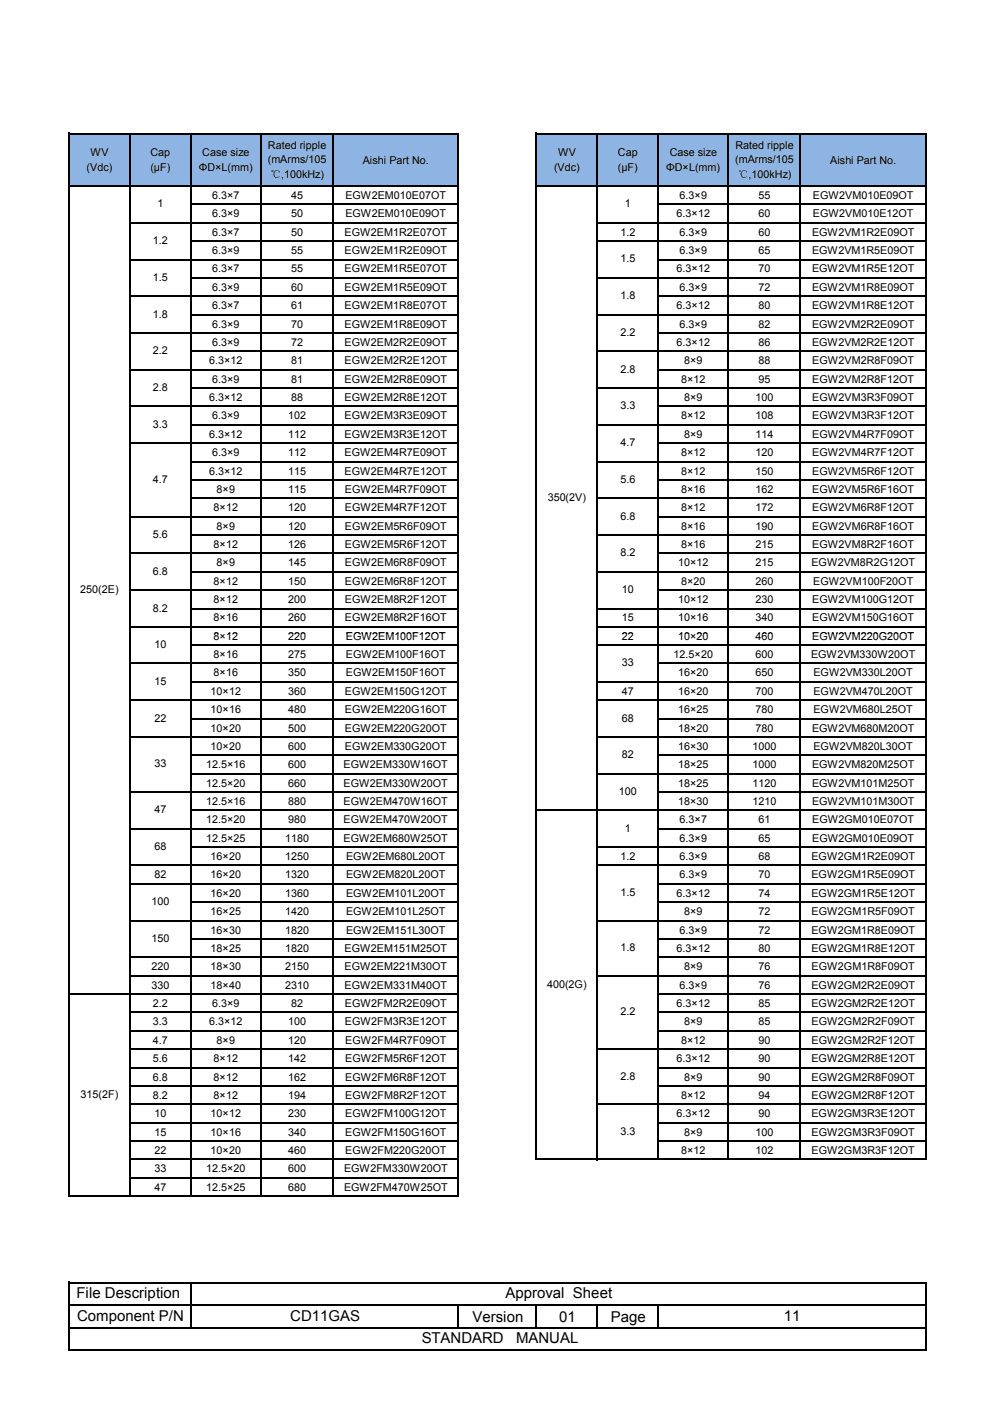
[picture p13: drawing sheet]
<svg xmlns="http://www.w3.org/2000/svg" width="210mm" height="297mm" viewBox="0 0 210 297" stroke-linecap="round" stroke-linejoin="round" font-family="sans-serif">
<defs><g id="words">
<g font-size="3.2">
<text x="16.2" y="275.3">File Description</text>
<text x="107.1" y="275.3">Approval Sheet</text>
<text x="16.3" y="280.1">Component P/N</text>
<text x="61.6" y="280.1">CD11GAS</text>
<text x="100.2" y="280.2">Version</text>
<text x="118.5" y="280.2">01</text>
<text x="129.5" y="280.2">Page</text>
<text x="166.2" y="280.1">11</text>
<text x="89.4" y="284.8">STANDARD</text>
<text x="109.5" y="284.8">MANUAL</text>
</g>
<g font-size="2.3">
<text x="19.2" y="33.2">WV</text>
<text x="31.9" y="33.2">Cap</text>
<text x="42.9" y="33.2">Case size</text>
<text x="56.8" y="34.6">(mArms/105</text>
<text x="56.8" y="31.6">Rated ripple</text>
<text x="76.9" y="34.7">Aishi Part No.</text>
<text x="118.3" y="33.2">WV</text>
<text x="131" y="33.2">Cap</text>
<text x="142" y="33.2">Case size</text>
<text x="155.9" y="34.6">(mArms/105</text>
<text x="155.9" y="31.6">Rated ripple</text>
<text x="176" y="34.7">Aishi Part No.</text>
<text x="18.4" y="36.2">(Vdc)</text>
<text x="31.9" y="36.2">(µF)</text>
<text x="42.2" y="36.2">ΦD×L(mm)</text>
<text x="57.3" y="37.7">℃,100kHz)</text>
<text x="117.5" y="36.2">(Vdc)</text>
<text x="131" y="36.2">(µF)</text>
<text x="141.3" y="36.2">ΦD×L(mm)</text>
<text x="156.4" y="37.7">℃,100kHz)</text>
<text x="33.4" y="44">1</text>
<text x="45" y="42.2">6.3×7</text>
<text x="45" y="46.1">6.3×9</text>
<text x="61.7" y="42.2">45</text>
<text x="61.7" y="46.1">50</text>
<text x="73.2" y="42.2">EGW2EM010E07OT</text>
<text x="73.2" y="46.1">EGW2EM010E09OT</text>
<text x="132.5" y="44">1</text>
<text x="143.5" y="46.1">6.3×12</text>
<text x="144.1" y="42.2">6.3×9</text>
<text x="160.8" y="42.2">55</text>
<text x="160.8" y="46.1">60</text>
<text x="172.3" y="42.2">EGW2VM010E09OT</text>
<text x="172.3" y="46.1">EGW2VM010E12OT</text>
<text x="32.4" y="51.8">1.2</text>
<text x="45" y="50">6.3×7</text>
<text x="45" y="53.9">6.3×9</text>
<text x="61.7" y="50">50</text>
<text x="61.7" y="53.9">55</text>
<text x="73.1" y="50">EGW2EM1R2E07OT</text>
<text x="73.1" y="53.9">EGW2EM1R2E09OT</text>
<text x="131.5" y="50">1.2</text>
<text x="144.1" y="50">6.3×9</text>
<text x="144.1" y="53.9">6.3×9</text>
<text x="160.8" y="50">60</text>
<text x="160.8" y="53.9">65</text>
<text x="172.2" y="50">EGW2VM1R2E09OT</text>
<text x="172.2" y="53.9">EGW2VM1R5E09OT</text>
<text x="32.4" y="59.5">1.5</text>
<text x="45" y="57.8">6.3×7</text>
<text x="61.7" y="57.8">55</text>
<text x="73.1" y="57.8">EGW2EM1R5E07OT</text>
<text x="131.5" y="55.7">1.5</text>
<text x="143.5" y="57.8">6.3×12</text>
<text x="160.8" y="57.8">70</text>
<text x="172.2" y="57.8">EGW2VM1R5E12OT</text>
<text x="45" y="61.7">6.3×9</text>
<text x="45" y="65.6">6.3×7</text>
<text x="61.7" y="61.7">60</text>
<text x="61.7" y="65.6">61</text>
<text x="73.1" y="61.7">EGW2EM1R5E09OT</text>
<text x="73.1" y="65.6">EGW2EM1R8E07OT</text>
<text x="131.5" y="63.4">1.8</text>
<text x="143.5" y="65.6">6.3×12</text>
<text x="144.1" y="61.7">6.3×9</text>
<text x="160.8" y="61.7">72</text>
<text x="160.8" y="65.6">80</text>
<text x="172.2" y="61.7">EGW2VM1R8E09OT</text>
<text x="172.2" y="65.6">EGW2VM1R8E12OT</text>
<text x="32.4" y="67.3">1.8</text>
<text x="45" y="69.5">6.3×9</text>
<text x="61.7" y="69.5">70</text>
<text x="73.1" y="69.5">EGW2EM1R8E09OT</text>
<text x="131.5" y="71.2">2.2</text>
<text x="144.1" y="69.5">6.3×9</text>
<text x="160.8" y="69.5">82</text>
<text x="172.2" y="69.5">EGW2VM2R2E09OT</text>
<text x="32.4" y="75.1">2.2</text>
<text x="44.4" y="77.2">6.3×12</text>
<text x="45" y="73.3">6.3×9</text>
<text x="61.7" y="73.3">72</text>
<text x="61.7" y="77.2">81</text>
<text x="73.1" y="73.3">EGW2EM2R2E09OT</text>
<text x="73.1" y="77.2">EGW2EM2R2E12OT</text>
<text x="143.5" y="73.3">6.3×12</text>
<text x="145" y="77.2">8×9</text>
<text x="160.8" y="73.3">86</text>
<text x="160.8" y="77.2">88</text>
<text x="172.2" y="73.3">EGW2VM2R2E12OT</text>
<text x="172.2" y="77.2">EGW2VM2R8F09OT</text>
<text x="32.4" y="82.9">2.8</text>
<text x="45" y="81.1">6.3×9</text>
<text x="61.7" y="81.1">81</text>
<text x="73.1" y="81.1">EGW2EM2R8E09OT</text>
<text x="131.5" y="79">2.8</text>
<text x="144.4" y="81.1">8×12</text>
<text x="160.8" y="81.1">95</text>
<text x="172.2" y="81.1">EGW2VM2R8F12OT</text>
<text x="44.4" y="85">6.3×12</text>
<text x="45" y="88.9">6.3×9</text>
<text x="61.1" y="88.9">102</text>
<text x="61.7" y="85">88</text>
<text x="73.1" y="85">EGW2EM2R8E12OT</text>
<text x="73.1" y="88.9">EGW2EM3R3E09OT</text>
<text x="131.5" y="86.8">3.3</text>
<text x="144.4" y="88.9">8×12</text>
<text x="145" y="85">8×9</text>
<text x="160.2" y="85">100</text>
<text x="160.2" y="88.9">108</text>
<text x="172.2" y="85">EGW2VM3R3F09OT</text>
<text x="172.2" y="88.9">EGW2VM3R3F12OT</text>
<text x="32.4" y="90.7">3.3</text>
<text x="44.4" y="92.8">6.3×12</text>
<text x="61.1" y="92.8">112</text>
<text x="73.1" y="92.8">EGW2EM3R3E12OT</text>
<text x="131.5" y="94.6">4.7</text>
<text x="145" y="92.8">8×9</text>
<text x="160.2" y="92.8">114</text>
<text x="172.2" y="92.8">EGW2VM4R7F09OT</text>
<text x="44.4" y="100.6">6.3×12</text>
<text x="45" y="96.7">6.3×9</text>
<text x="61.1" y="96.7">112</text>
<text x="61.1" y="100.6">115</text>
<text x="73.1" y="96.7">EGW2EM4R7E09OT</text>
<text x="73.1" y="100.6">EGW2EM4R7E12OT</text>
<text x="144.4" y="96.7">8×12</text>
<text x="144.4" y="100.6">8×12</text>
<text x="160.2" y="96.7">120</text>
<text x="160.2" y="100.6">150</text>
<text x="172.2" y="96.7">EGW2VM4R7F12OT</text>
<text x="172.2" y="100.6">EGW2VM5R6F12OT</text>
<text x="32.4" y="102.4">4.7</text>
<text x="45.9" y="104.5">8×9</text>
<text x="61.1" y="104.5">115</text>
<text x="73.1" y="104.5">EGW2EM4R7F09OT</text>
<text x="116.1" y="106.3">350(2V)</text>
<text x="131.5" y="102.4">5.6</text>
<text x="144.4" y="104.5">8×16</text>
<text x="160.2" y="104.5">162</text>
<text x="172.2" y="104.5">EGW2VM5R6F16OT</text>
<text x="45.3" y="108.4">8×12</text>
<text x="45.9" y="112.3">8×9</text>
<text x="61.1" y="108.4">120</text>
<text x="61.1" y="112.3">120</text>
<text x="73.1" y="108.4">EGW2EM4R7F12OT</text>
<text x="73.1" y="112.3">EGW2EM5R6F09OT</text>
<text x="131.5" y="110.2">6.8</text>
<text x="144.4" y="108.4">8×12</text>
<text x="144.4" y="112.3">8×16</text>
<text x="160.2" y="108.4">172</text>
<text x="160.2" y="112.3">190</text>
<text x="172.2" y="108.4">EGW2VM6R8F12OT</text>
<text x="172.2" y="112.3">EGW2VM6R8F16OT</text>
<text x="32.4" y="114.1">5.6</text>
<text x="45.3" y="116.2">8×12</text>
<text x="61.1" y="116.2">126</text>
<text x="73.1" y="116.2">EGW2EM5R6F12OT</text>
<text x="131.5" y="118">8.2</text>
<text x="144.4" y="116.2">8×16</text>
<text x="160.2" y="116.2">215</text>
<text x="172.2" y="116.2">EGW2VM8R2F16OT</text>
<text x="17" y="125.8">250(2E)</text>
<text x="32.4" y="121.9">6.8</text>
<text x="45.3" y="124">8×12</text>
<text x="45.9" y="120.1">8×9</text>
<text x="61.1" y="120.1">145</text>
<text x="61.1" y="124">150</text>
<text x="73.1" y="120.1">EGW2EM6R8F09OT</text>
<text x="73.1" y="124">EGW2EM6R8F12OT</text>
<text x="131.8" y="125.8">10</text>
<text x="143.8" y="120.1">10×12</text>
<text x="144.4" y="124">8×20</text>
<text x="160.2" y="120.1">215</text>
<text x="160.2" y="124">260</text>
<text x="172" y="120.1">EGW2VM8R2G12OT</text>
<text x="172.4" y="124">EGW2VM100F20OT</text>
<text x="32.4" y="129.7">8.2</text>
<text x="45.3" y="127.9">8×12</text>
<text x="45.3" y="131.8">8×16</text>
<text x="61.1" y="127.9">200</text>
<text x="61.1" y="131.8">260</text>
<text x="73.1" y="127.9">EGW2EM8R2F12OT</text>
<text x="73.1" y="131.8">EGW2EM8R2F16OT</text>
<text x="131.8" y="131.8">15</text>
<text x="143.8" y="127.9">10×12</text>
<text x="143.8" y="131.8">10×16</text>
<text x="160.2" y="127.9">230</text>
<text x="160.2" y="131.8">340</text>
<text x="172.2" y="127.9">EGW2VM100G12OT</text>
<text x="172.2" y="131.8">EGW2VM150G16OT</text>
<text x="32.7" y="137.4">10</text>
<text x="45.3" y="135.7">8×12</text>
<text x="61.1" y="135.7">220</text>
<text x="73.3" y="135.7">EGW2EM100F12OT</text>
<text x="131.8" y="135.7">22</text>
<text x="143.8" y="135.7">10×20</text>
<text x="160.2" y="135.7">460</text>
<text x="172.2" y="135.7">EGW2VM220G20OT</text>
<text x="45.3" y="139.5">8×16</text>
<text x="45.3" y="143.4">8×16</text>
<text x="61.1" y="139.5">275</text>
<text x="61.1" y="143.4">350</text>
<text x="73.3" y="139.5">EGW2EM100F16OT</text>
<text x="73.3" y="143.4">EGW2EM150F16OT</text>
<text x="131.8" y="141.3">33</text>
<text x="142.8" y="139.5">12.5×20</text>
<text x="143.8" y="143.4">16×20</text>
<text x="160.2" y="139.5">600</text>
<text x="160.2" y="143.4">650</text>
<text x="172" y="139.5">EGW2VM330W20OT</text>
<text x="172.5" y="143.4">EGW2VM330L20OT</text>
<text x="32.7" y="145.2">15</text>
<text x="44.7" y="147.3">10×12</text>
<text x="61.1" y="147.3">360</text>
<text x="73.1" y="147.3">EGW2EM150G12OT</text>
<text x="131.8" y="147.3">47</text>
<text x="143.8" y="147.3">16×20</text>
<text x="160.2" y="147.3">700</text>
<text x="172.5" y="147.3">EGW2VM470L20OT</text>
<text x="32.7" y="153">22</text>
<text x="44.7" y="151.2">10×16</text>
<text x="44.7" y="155.1">10×20</text>
<text x="61.1" y="151.2">480</text>
<text x="61.1" y="155.1">500</text>
<text x="73.1" y="151.2">EGW2EM220G16OT</text>
<text x="73.1" y="155.1">EGW2EM220G20OT</text>
<text x="131.8" y="153">68</text>
<text x="143.8" y="151.2">16×25</text>
<text x="143.8" y="155.1">18×20</text>
<text x="160.2" y="151.2">780</text>
<text x="160.2" y="155.1">780</text>
<text x="172.2" y="155.1">EGW2VM680M20OT</text>
<text x="172.5" y="151.2">EGW2VM680L25OT</text>
<text x="44.7" y="159">10×20</text>
<text x="61.1" y="159">600</text>
<text x="73.1" y="159">EGW2EM330G20OT</text>
<text x="131.8" y="160.8">82</text>
<text x="143.8" y="159">16×30</text>
<text x="159.6" y="159">1000</text>
<text x="172.5" y="159">EGW2VM820L30OT</text>
<text x="32.7" y="162.7">33</text>
<text x="43.7" y="162.9">12.5×16</text>
<text x="43.7" y="166.8">12.5×20</text>
<text x="61.1" y="162.9">600</text>
<text x="61.1" y="166.8">660</text>
<text x="72.9" y="162.9">EGW2EM330W16OT</text>
<text x="72.9" y="166.8">EGW2EM330W20OT</text>
<text x="143.8" y="162.9">18×25</text>
<text x="143.8" y="166.8">18×25</text>
<text x="159.6" y="162.9">1000</text>
<text x="159.6" y="166.8">1120</text>
<text x="172.2" y="162.9">EGW2VM820M25OT</text>
<text x="172.2" y="166.8">EGW2VM101M25OT</text>
<text x="32.7" y="172.5">47</text>
<text x="43.7" y="170.7">12.5×16</text>
<text x="61.1" y="170.7">880</text>
<text x="72.9" y="170.7">EGW2EM470W16OT</text>
<text x="131.2" y="168.6">100</text>
<text x="143.8" y="170.7">18×30</text>
<text x="159.6" y="170.7">1210</text>
<text x="172.2" y="170.7">EGW2VM101M30OT</text>
<text x="43.7" y="174.6">12.5×20</text>
<text x="43.7" y="178.5">12.5×25</text>
<text x="60.5" y="178.5">1180</text>
<text x="61.1" y="174.6">980</text>
<text x="72.9" y="174.6">EGW2EM470W20OT</text>
<text x="72.9" y="178.5">EGW2EM680W25OT</text>
<text x="132.5" y="176.3">1</text>
<text x="144.1" y="174.6">6.3×7</text>
<text x="144.1" y="178.5">6.3×9</text>
<text x="160.8" y="174.6">61</text>
<text x="160.8" y="178.5">65</text>
<text x="172.2" y="174.6">EGW2GM010E07OT</text>
<text x="172.2" y="178.5">EGW2GM010E09OT</text>
<text x="32.7" y="180.2">68</text>
<text x="44.7" y="182.4">16×20</text>
<text x="60.5" y="182.4">1250</text>
<text x="73.4" y="182.4">EGW2EM680L20OT</text>
<text x="131.5" y="182.4">1.2</text>
<text x="144.1" y="182.4">6.3×9</text>
<text x="160.8" y="182.4">68</text>
<text x="172" y="182.4">EGW2GM1R2E09OT</text>
<text x="32.1" y="191.9">100</text>
<text x="32.7" y="186.3">82</text>
<text x="44.7" y="186.3">16×20</text>
<text x="44.7" y="190.1">16×20</text>
<text x="60.5" y="186.3">1320</text>
<text x="60.5" y="190.1">1360</text>
<text x="73.4" y="186.3">EGW2EM820L20OT</text>
<text x="73.4" y="190.1">EGW2EM101L20OT</text>
<text x="131.5" y="190">1.5</text>
<text x="143.5" y="190.1">6.3×12</text>
<text x="144.1" y="186.3">6.3×9</text>
<text x="160.8" y="186.3">70</text>
<text x="160.8" y="190.1">74</text>
<text x="172" y="186.3">EGW2GM1R5E09OT</text>
<text x="172" y="190.1">EGW2GM1R5E12OT</text>
<text x="44.7" y="194">16×25</text>
<text x="44.7" y="197.9">16×30</text>
<text x="60.5" y="194">1420</text>
<text x="60.5" y="197.9">1820</text>
<text x="73.4" y="194">EGW2EM101L25OT</text>
<text x="73.4" y="197.9">EGW2EM151L30OT</text>
<text x="144.1" y="197.9">6.3×9</text>
<text x="145" y="194">8×9</text>
<text x="160.8" y="194">72</text>
<text x="160.8" y="197.9">72</text>
<text x="172" y="197.9">EGW2GM1R8E09OT</text>
<text x="172.1" y="194">EGW2GM1R5F09OT</text>
<text x="32.1" y="199.7">150</text>
<text x="44.7" y="201.8">18×25</text>
<text x="60.5" y="201.8">1820</text>
<text x="73.1" y="201.8">EGW2EM151M25OT</text>
<text x="131.5" y="201.7">1.8</text>
<text x="143.5" y="201.8">6.3×12</text>
<text x="160.8" y="201.8">80</text>
<text x="172" y="201.8">EGW2GM1R8E12OT</text>
<text x="32.1" y="205.7">220</text>
<text x="32.1" y="209.6">330</text>
<text x="44.7" y="205.7">18×30</text>
<text x="44.7" y="209.6">18×40</text>
<text x="60.5" y="205.7">2150</text>
<text x="60.5" y="209.6">2310</text>
<text x="73.1" y="205.7">EGW2EM221M30OT</text>
<text x="73.1" y="209.6">EGW2EM331M40OT</text>
<text x="116" y="209.5">400(2G)</text>
<text x="144.1" y="209.6">6.3×9</text>
<text x="145" y="205.7">8×9</text>
<text x="160.8" y="205.7">76</text>
<text x="160.8" y="209.6">76</text>
<text x="172" y="209.6">EGW2GM2R2E09OT</text>
<text x="172.1" y="205.7">EGW2GM1R8F09OT</text>
<text x="32.4" y="213.5">2.2</text>
<text x="45" y="213.5">6.3×9</text>
<text x="61.7" y="213.5">82</text>
<text x="73.1" y="213.5">EGW2FM2R2E09OT</text>
<text x="131.5" y="215.3">2.2</text>
<text x="143.5" y="213.5">6.3×12</text>
<text x="160.8" y="213.5">85</text>
<text x="172" y="213.5">EGW2GM2R2E12OT</text>
<text x="32.4" y="217.4">3.3</text>
<text x="32.4" y="221.3">4.7</text>
<text x="44.4" y="217.4">6.3×12</text>
<text x="45.9" y="221.3">8×9</text>
<text x="61.1" y="217.4">100</text>
<text x="61.1" y="221.3">120</text>
<text x="73.1" y="217.4">EGW2FM3R3E12OT</text>
<text x="73.2" y="221.3">EGW2FM4R7F09OT</text>
<text x="144.4" y="221.3">8×12</text>
<text x="145" y="217.4">8×9</text>
<text x="160.8" y="217.4">85</text>
<text x="160.8" y="221.3">90</text>
<text x="172.1" y="217.4">EGW2GM2R2F09OT</text>
<text x="172.1" y="221.3">EGW2GM2R2F12OT</text>
<text x="32.4" y="225.2">5.6</text>
<text x="45.3" y="225.2">8×12</text>
<text x="61.1" y="225.2">142</text>
<text x="73.2" y="225.2">EGW2FM5R6F12OT</text>
<text x="143.5" y="225.2">6.3×12</text>
<text x="160.8" y="225.2">90</text>
<text x="172" y="225.2">EGW2GM2R8E12OT</text>
<text x="17.1" y="232.8">315(2F)</text>
<text x="32.4" y="229.1">6.8</text>
<text x="32.4" y="233">8.2</text>
<text x="45.3" y="229.1">8×12</text>
<text x="45.3" y="233">8×12</text>
<text x="61.1" y="229.1">162</text>
<text x="61.1" y="233">194</text>
<text x="73.2" y="229.1">EGW2FM6R8F12OT</text>
<text x="73.2" y="233">EGW2FM8R2F12OT</text>
<text x="131.5" y="228.9">2.8</text>
<text x="144.4" y="233">8×12</text>
<text x="145" y="229.1">8×9</text>
<text x="160.8" y="229.1">90</text>
<text x="160.8" y="233">94</text>
<text x="172.1" y="229.1">EGW2GM2R8F09OT</text>
<text x="172.1" y="233">EGW2GM2R8F12OT</text>
<text x="32.7" y="236.9">10</text>
<text x="44.7" y="236.9">10×12</text>
<text x="61.1" y="236.9">230</text>
<text x="73.2" y="236.9">EGW2FM100G12OT</text>
<text x="143.5" y="236.9">6.3×12</text>
<text x="160.8" y="236.9">90</text>
<text x="172" y="236.9">EGW2GM3R3E12OT</text>
<text x="32.7" y="240.8">15</text>
<text x="32.7" y="244.7">22</text>
<text x="44.7" y="240.8">10×16</text>
<text x="44.7" y="244.7">10×20</text>
<text x="61.1" y="240.8">340</text>
<text x="61.1" y="244.7">460</text>
<text x="73.2" y="240.8">EGW2FM150G16OT</text>
<text x="73.2" y="244.7">EGW2FM220G20OT</text>
<text x="131.5" y="240.6">3.3</text>
<text x="144.4" y="244.7">8×12</text>
<text x="145" y="240.8">8×9</text>
<text x="160.2" y="240.8">100</text>
<text x="160.2" y="244.7">102</text>
<text x="172.1" y="240.8">EGW2GM3R3F09OT</text>
<text x="172.1" y="244.7">EGW2GM3R3F12OT</text>
<text x="32.7" y="248.6">33</text>
<text x="43.7" y="248.6">12.5×20</text>
<text x="61.1" y="248.6">600</text>
<text x="72.9" y="248.6">EGW2FM330W20OT</text>
<text x="32.7" y="252.5">47</text>
<text x="43.7" y="252.5">12.5×25</text>
<text x="61.1" y="252.5">680</text>
<text x="72.9" y="252.5">EGW2FM470W25OT</text>
</g>
</g></defs>
<g fill="#8db4e2">
<path d="M14.8 28.3h82.4v11.2h-82.4z"/>
<path d="M113.7 28.3h82.6v11.2h-82.6z"/>
</g>
<g fill="none" stroke="#000" stroke-width=".34">
<path d="M14.6 28.1v106.1M14.8 28.3h82.5M14.8 39.4h82.5M27.5 28.5v105.7M40.4 28.5v105.7M55.3 28.5v105.7M70.6 28.5v105.7M97.2 28.5v105.7M113.7 28.1v106.1M113.9 28.3h82.5M113.9 39.4h82.5M126.6 28.5v105.7"/>
<path d="M139.5 28.5v105.7M154.4 28.5v105.7M169.7 28.5v105.7M196.3 28.5v105.7M27.7 47.2h69.6M27.7 55h69.6M40.6 43.3h56.7M40.6 51.1h56.7M40.6 58.9h56.7M126.8 47.2h69.6M126.8 51.1h69.6M126.8 58.9h69.6"/>
<path d="M139.7 43.3h56.7M139.7 55h56.7M27.7 62.8h69.6M27.7 70.6h69.6M27.7 78.4h69.6M40.6 66.7h56.7M40.6 74.5h56.7M126.8 66.7h69.6M126.8 74.5h69.6M139.7 62.8h56.7M139.7 70.6h56.7M139.7 78.4h56.7"/>
<path d="M27.7 86.2h69.6M27.7 94h69.6M40.6 82.3h56.7M40.6 90.1h56.7M40.6 97.9h56.7M126.8 82.3h69.6M126.8 90.1h69.6M126.8 97.9h69.6M139.7 86.2h56.7M139.7 94h56.7M27.7 109.5h69.6M27.7 117.3h69.6"/>
<path d="M40.6 101.8h56.7M40.6 105.6h56.7M40.6 113.4h56.7M126.8 105.6h69.6M126.8 113.4h69.6M139.7 101.8h56.7M139.7 109.5h56.7M139.7 117.3h56.7M27.7 125.1h69.6M27.7 132.9h69.6M40.6 121.2h56.7M40.6 129h56.7"/>
<path d="M126.8 121.2h69.6M126.8 129h69.6M126.8 132.9h69.6M139.7 125.1h56.7"/>
</g>
<path d="M14.8 253.6h181.5v11.4h-181.5z" fill="#fff"/>
<g fill="none" stroke="#000" stroke-width=".34">
<path d="M14.6 132.9v120.9M27.5 132.7v121.1M27.7 132.9h69.6M40.4 133v120.8M40.6 136.8h56.7M55.3 133v120.8M70.6 133v120.8M97.2 133v120.8M113.7 132.9v113.1M126.6 132.7v113.3M126.8 132.9h69.6M126.8 136.8h69.6"/>
<path d="M139.5 133v113M154.4 133v113M169.7 133v113M196.3 133v113M27.7 140.7h69.6M27.7 148.4h69.6M27.7 156.2h69.6M40.6 144.6h56.7M40.6 152.3h56.7M126.8 144.6h69.6M126.8 148.4h69.6M126.8 156.2h69.6"/>
<path d="M139.7 140.7h56.7M139.7 152.3h56.7M27.7 167.9h69.6M27.7 175.7h69.6M40.6 160.1h56.7M40.6 164h56.7M40.6 171.8h56.7M40.6 179.6h56.7M113.9 171.8h82.5M126.8 164h69.6M126.8 179.6h69.6M139.7 160.1h56.7"/>
<path d="M139.7 167.9h56.7M139.7 175.7h56.7M27.7 183.5h69.6M27.7 187.4h69.6M27.7 195.2h69.6M40.6 191.3h56.7M40.6 199.1h56.7M126.8 183.5h69.6M126.8 195.2h69.6M139.7 187.4h56.7M139.7 191.3h56.7M139.7 199.1h56.7"/>
<path d="M14.8 210.8h82.5M27.7 203h69.6M27.7 206.9h69.6M27.7 214.7h69.6M27.7 218.6h69.6M126.8 206.9h69.6M139.7 203h56.7M139.7 210.8h56.7M139.7 214.7h56.7M139.7 218.6h56.7M27.7 222.4h69.6M27.7 226.3h69.6"/>
<path d="M27.7 230.2h69.6M27.7 234.1h69.6M27.7 238h69.6M126.8 222.4h69.6M126.8 234.1h69.6M139.7 226.3h56.7M139.7 230.2h56.7M139.7 238h56.7M14.8 253.6h82.5M27.7 241.9h69.6M27.7 245.8h69.6M27.7 249.7h69.6"/>
<path d="M113.9 245.8h82.5M139.7 241.9h56.7"/>
</g>
<path d="M14.8 271.9h181.5v14.4h-181.5z" fill="#fff"/>
<path d="M14.6 271.8v14.7M14.8 271.9h181.6M14.8 276.7h181.6M40.4 272.1v9.6M97.2 276.9v4.8M113.7 276.9v4.8M126.6 276.9v4.8M139.5 276.9v4.8M196.3 272.1v14.4M14.8 281.5h181.6M14.8 286.3h181.6" fill="none" stroke="#000" stroke-width=".34"/>
<use href="#words"/>
</svg>
